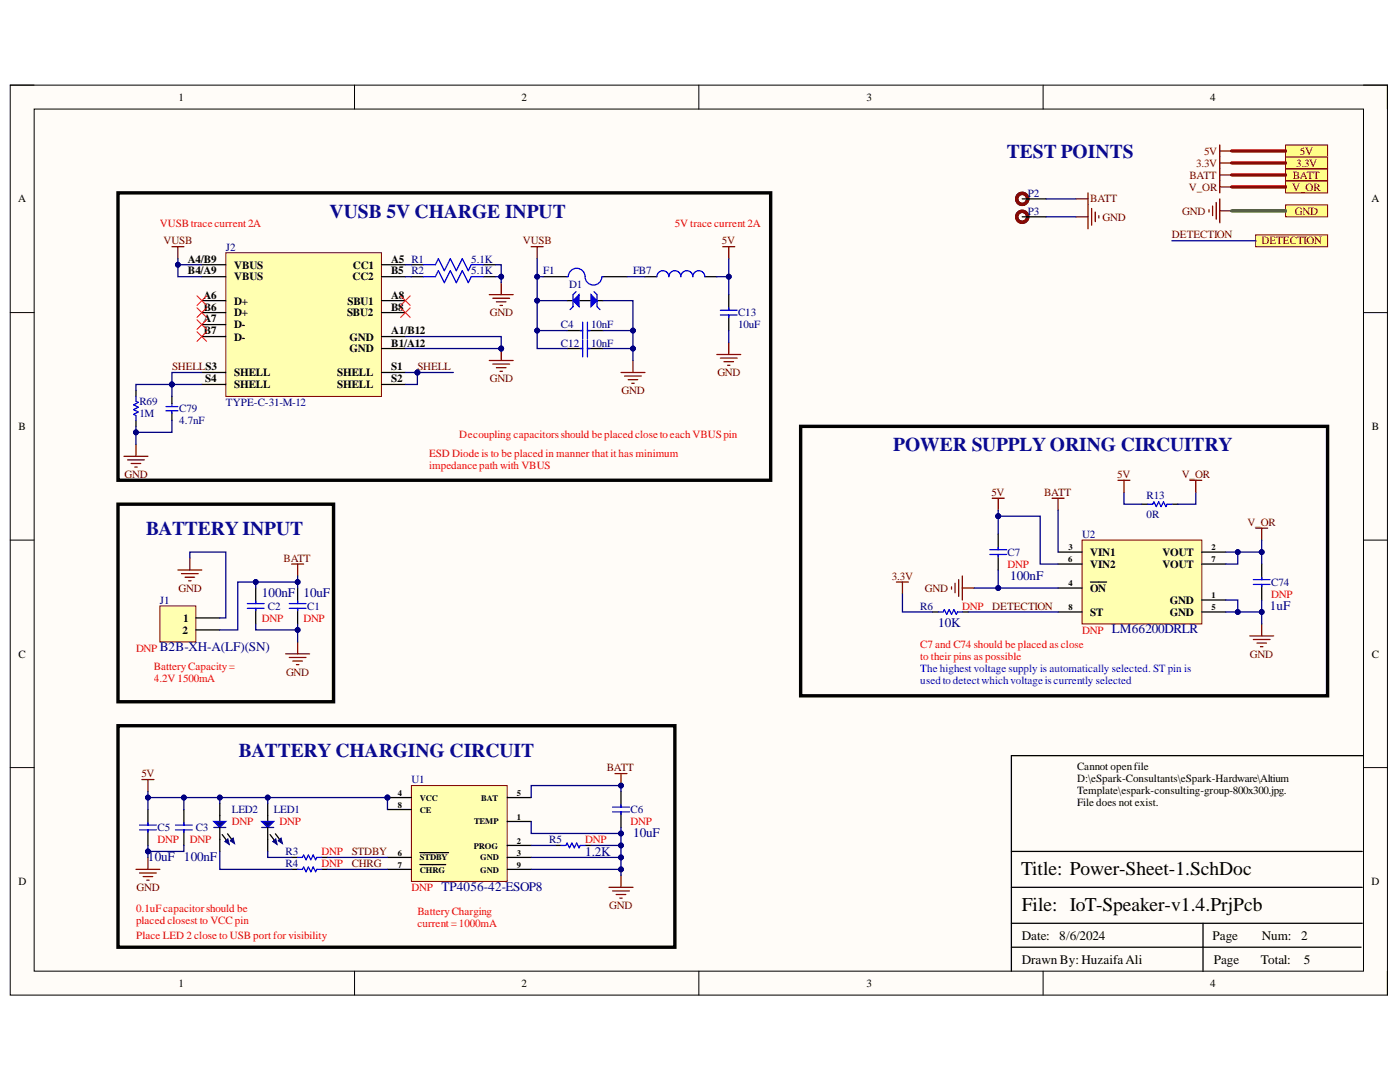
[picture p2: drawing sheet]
<svg xmlns="http://www.w3.org/2000/svg" width="279mm" height="216mm" viewBox="0 0 279 216" stroke-linecap="round" stroke-linejoin="round" font-family="sans-serif">
<defs><g id="words">
<g font-size="3.9" fill="#0b0b8e">
<text x="200.9" y="31.4">TEST POINTS</text>
<text x="65.8" y="43.4">VUSB 5V CHARGE INPUT</text>
<text x="178.3" y="90">POWER SUPPLY ORING CIRCUITRY</text>
<text x="29.2" y="106.8">BATTERY INPUT</text>
<text x="47.7" y="151">BATTERY CHARGING CIRCUIT</text>
</g>
<g font-size="3.9">
<text x="203.8" y="174.6">Title: Power-Sheet-1.SchDoc</text>
<text x="204" y="181.7">File: IoT-Speaker-v1.4.PrjPcb</text>
</g>
<g font-size="2.6" fill="#000080">
<text x="52.3" y="119.2">100nF</text>
<text x="60.5" y="119.2">10uF</text>
<text x="201.6" y="115.6">100nF</text>
<text x="187.2" y="125.2">10K</text>
<text x="253.4" y="121.8">1uF</text>
<text x="31.9" y="129.9">B2B-XH-A(LF)(SN)</text>
<text x="221.9" y="126.4">LM66200DRLR</text>
<text x="126.3" y="166.9">10uF</text>
<text x="29.5" y="171.8">10uF 100nF</text>
<text x="116.8" y="170.8">1.2K</text>
<text x="88.1" y="177.8">TP4056-42-ESOP8</text>
</g>
<g font-size="2.6">
<text x="204" y="187.5">Date:</text>
<text x="211.4" y="187.5">8/6/2024</text>
<text x="242" y="187.5">Page</text>
<text x="251.8" y="187.5">Num:</text>
<text x="259.7" y="187.5">2</text>
<text x="204" y="192.3">Drawn By: HuzaifaAli</text>
<text x="242.3" y="192.3">Page</text>
<text x="251.7" y="192.3">Total:</text>
<text x="260.2" y="192.3">5</text>
</g>
<g font-size="2.2">
<text x="35.6" y="20.1">1</text>
<text x="104.1" y="20.1">2</text>
<text x="172.9" y="20.1">3</text>
<text x="241.5" y="20.1">4</text>
<text x="3.6" y="40.4">A</text>
<text x="273.7" y="40.4">A</text>
<text x="37.5" y="52.4">A4/B9</text>
<text x="46.8" y="53.6">VBUS</text>
<text x="70.4" y="53.6">CC1</text>
<text x="78" y="52.4">A5 R1</text>
<text x="37.5" y="54.8">B4/A9</text>
<text x="40.6" y="59.6">A6</text>
<text x="46.8" y="56">VBUS</text>
<text x="70.4" y="56">CC2</text>
<text x="78" y="59.6">A8</text>
<text x="78" y="54.8">B5 R2</text>
<text x="40.6" y="64.3">A7</text>
<text x="40.7" y="62">B6</text>
<text x="46.8" y="60.8">D+</text>
<text x="46.8" y="65.5">D-</text>
<text x="46.8" y="63.1">D+</text>
<text x="69.3" y="63.1">SBU2</text>
<text x="69.3" y="60.8">SBU1</text>
<text x="78" y="62">B8</text>
<text x="40.7" y="66.7">B7</text>
<text x="46.8" y="68">D-</text>
<text x="69.8" y="68">GND</text>
<text x="69.8" y="70.3">GND</text>
<text x="78" y="66.7">A1/B12</text>
<text x="78" y="69.1">B1/A12</text>
<text x="40.9" y="76.2">S4</text>
<text x="46.8" y="75.1">SHELL</text>
<text x="46.8" y="77.5">SHELL</text>
<text x="67.3" y="75.1">SHELL</text>
<text x="67.3" y="77.5">SHELL</text>
<text x="78" y="73.9">S1</text>
<text x="78" y="76.2">S2</text>
<text x="3.7" y="85.8">B</text>
<text x="273.8" y="85.8">B</text>
<text x="217.6" y="110.9">VIN1</text>
<text x="217.6" y="113.4">VIN2</text>
<text x="232" y="110.9">VOUT</text>
<text x="232" y="113.4">VOUT</text>
<text x="217.6" y="118.1">ON</text>
<text x="36.5" y="124.1">1</text>
<text x="217.6" y="122.9">ST</text>
<text x="233.5" y="120.5">GND</text>
<text x="233.5" y="122.9">GND</text>
<text x="3.7" y="131.3">C</text>
<text x="36.4" y="126.5">2</text>
<text x="273.8" y="131.3">C</text>
<text x="215" y="153.7">Cannot openfile</text>
<text x="215" y="156">D:\eSpark-Consultants\eSpark-Hardware\Altium</text>
<text x="215" y="158.5">Template\espark-consulting-group-800x300.jpg.</text>
<text x="215" y="160.9">File does not exist.</text>
<text x="3.7" y="176.7">D</text>
<text x="273.7" y="176.7">D</text>
<text x="35.6" y="197">1</text>
<text x="104.1" y="197">2</text>
<text x="172.9" y="197">3</text>
<text x="241.5" y="197">4</text>
</g>
<g font-size="2.2" fill="#800000">
<text x="237.4" y="35.7">BATT</text>
<text x="238.7" y="33.3">3.3V</text>
<text x="240.3" y="30.9">5V</text>
<text x="258" y="35.7">BATT</text>
<text x="258.7" y="33.3">3.3V</text>
<text x="259.4" y="30.9">5V</text>
<text x="217.6" y="40.4">BATT</text>
<text x="237.3" y="38">V_OR</text>
<text x="257.9" y="38">V_OR</text>
<text x="220" y="44">GND</text>
<text x="233.9" y="47.6">DETECTION</text>
<text x="235.9" y="42.9">GND</text>
<text x="258.4" y="42.9">GND</text>
<text x="32.6" y="48.8">VUSB</text>
<text x="104.3" y="48.8">VUSB</text>
<text x="144.1" y="48.8">5V</text>
<text x="251.7" y="48.8">DETECTION</text>
<text x="97.8" y="63.1">GND</text>
<text x="34.3" y="73.9">SHELLS3</text>
<text x="83.3" y="73.9">SHELL</text>
<text x="97.8" y="76.2">GND</text>
<text x="143.2" y="75.1">GND</text>
<text x="124" y="78.7">GND</text>
<text x="24.9" y="95.4">GND</text>
<text x="223" y="95.4">5V</text>
<text x="235.8" y="95.4">V_OR</text>
<text x="197.9" y="99">5V</text>
<text x="208.4" y="99">BATT</text>
<text x="248.9" y="105">V_OR</text>
<text x="56.6" y="112.1">BATT</text>
<text x="35.6" y="118.1">GND</text>
<text x="178" y="115.7">3.3V</text>
<text x="184.6" y="118.1">GND</text>
<text x="198" y="121.6">DETECTION</text>
<text x="249.5" y="131.3">GND</text>
<text x="57.1" y="134.8">GND</text>
<text x="28.2" y="155.1">5V</text>
<text x="121.1" y="153.9">BATT</text>
<text x="70.2" y="170.7">STDBY</text>
<text x="70.2" y="173">CHRG</text>
<text x="27.2" y="177.8">GND</text>
<text x="121.6" y="181.4">GND</text>
</g>
<g font-size="2.2" fill="#000080">
<text x="205.1" y="39.2">P2</text>
<text x="205.1" y="42.9">P3</text>
<text x="45.1" y="50">J2</text>
<text x="94" y="52.4">5.1K</text>
<text x="94" y="54.8">5.1K</text>
<text x="108.4" y="54.8">F1</text>
<text x="113.6" y="57.6">D1</text>
<text x="126.3" y="54.8">FB7</text>
<text x="112" y="65.5">C4</text>
<text x="118" y="65.5">10nF</text>
<text x="147.3" y="63.1">C13</text>
<text x="147.3" y="65.5">10uF</text>
<text x="112" y="69.1">C12</text>
<text x="118" y="69.1">10nF</text>
<text x="27.8" y="80.8">R69</text>
<text x="27.8" y="83.2">1M</text>
<text x="35.8" y="82.2">C79</text>
<text x="45.1" y="81.1">TYPE-C-31-M-12</text>
<text x="35.8" y="84.6">4.7nF</text>
<text x="228.8" y="99.5">R13</text>
<text x="216" y="107.4">U2</text>
<text x="228.8" y="103.3">0R</text>
<text x="201.1" y="110.9">C7</text>
<text x="253.7" y="116.9">C74</text>
<text x="31.9" y="120.5">J1</text>
<text x="53.4" y="121.6">C2</text>
<text x="61.3" y="121.6">C1</text>
<text x="183.7" y="121.6">R6</text>
<text x="82.1" y="156.3">U1</text>
<text x="31.5" y="165.8">C5</text>
<text x="39.1" y="165.8">C3</text>
<text x="46.3" y="162.3">LED2</text>
<text x="54.6" y="162.3">LED1</text>
<text x="125.8" y="162.3">C6</text>
<text x="57" y="173">R4</text>
<text x="57" y="170.7">R3</text>
<text x="109.6" y="168.3">R5</text>
</g>
<g font-size="2.2" fill="#f00">
<text x="31.9" y="45.2">VUSBtrace current 2A</text>
<text x="134.7" y="45.2">5V trace current 2A</text>
<text x="91.7" y="87.5">Decoupling capacitorsshould beplacedcloseto eachVBUSpin</text>
<text x="85.7" y="91.1">ESD Diode is to be placed in manner that it has minimum</text>
<text x="85.7" y="93.5">impedance path with VBUS</text>
<text x="201.1" y="113.4">DNP</text>
<text x="253.7" y="119.3">DNP</text>
<text x="52.3" y="124.1">DNP</text>
<text x="60.5" y="124.1">DNP</text>
<text x="192" y="121.6">DNP</text>
<text x="27.1" y="130">DNP</text>
<text x="183.7" y="129.3">C7 and C74 should be placed as close</text>
<text x="183.7" y="131.7">to their pins as possible</text>
<text x="216" y="126.5">DNP</text>
<text x="30.7" y="133.6">BatteryCapacity=</text>
<text x="30.7" y="136">4.2V 1500mA</text>
<text x="46.3" y="164.7">DNP</text>
<text x="55.8" y="164.7">DNP</text>
<text x="125.8" y="164.7">DNP</text>
<text x="31.5" y="168.3">DNP</text>
<text x="37.9" y="168.3">DNP</text>
<text x="64.2" y="173">DNP</text>
<text x="64.2" y="170.7">DNP</text>
<text x="116.8" y="168.3">DNP</text>
<text x="82.1" y="177.8">DNP</text>
<text x="27.1" y="181.9">0.1uFcapacitorshould be</text>
<text x="27.1" y="184.3">placed closest to VCC pin</text>
<text x="83.3" y="182.6">BatteryCharging</text>
<text x="83.3" y="185">current =1000mA</text>
<text x="27.1" y="187.4">Place LED 2 close to USB port for visibility</text>
</g>
<g font-size="2.2" fill="#00f">
<text x="183.7" y="134.1">The highest voltage supply is automatically selected. ST pin is</text>
<text x="183.7" y="136.5">usedto detectwhichvoltageis currently selected</text>
</g>
<g font-size="1.7">
<text x="213.2" y="112.2">6</text>
<text x="213.3" y="109.8">3</text>
<text x="241.8" y="109.8">2</text>
<text x="241.8" y="112.2">7</text>
<text x="213.3" y="117">4</text>
<text x="241.8" y="119.4">1</text>
<text x="213.3" y="121.8">8</text>
<text x="241.8" y="121.8">5</text>
<text x="79.4" y="158.8">4</text>
<text x="79.4" y="161.2">8</text>
<text x="83.8" y="159.8">VCC</text>
<text x="96.1" y="159.8">BAT</text>
<text x="103.2" y="158.8">5</text>
<text x="83.8" y="162.1">CE</text>
<text x="94.6" y="164.5">TEMP</text>
<text x="103.2" y="163.6">1</text>
<text x="79.4" y="170.7">6</text>
<text x="79.4" y="173.1">7</text>
<text x="83.8" y="171.7">STDBY</text>
<text x="94.5" y="169.3">PROG</text>
<text x="95.8" y="171.7">GND</text>
<text x="103.2" y="168.4">2</text>
<text x="103.2" y="170.7">3</text>
<text x="103.2" y="173.1">9</text>
<text x="83.8" y="174.1">CHRG</text>
<text x="95.8" y="174.1">GND</text>
</g>
</g></defs>
<path d="M2 17h274.9v181.6h-274.9z" fill-rule="evenodd" fill="#fffcf8"/>
<path d="M2 17h274.9v181.6h-274.9z" fill="none" stroke="#000" stroke-width=".2"/>
<path d="M6.8 21.8h265.3v172h-265.3z" fill-rule="evenodd" fill="#fffcf8"/>
<g fill="none" stroke="#000" stroke-width=".2">
<path d="M2 17h4.8M70.8 17v4.8M139.5 17v4.8M208.2 17v4.8M272.1 17h4.8v4.8M6.8 21.8h265.3v172h-265.3zM2 62.4h4.8M272.1 62.4h4.8M2 107.8h4.8M272.1 107.8h4.8M2 153.2h4.8M272.1 153.2h4.8"/>
<path d="M70.8 193.8v4.8M139.5 193.8v4.8M208.2 193.8v4.8M276.9 193.8v4.8"/>
</g>
<path d="M272.1 150.8h-70.3v43M201.8 177.1h70.1M201.8 169.9h70.1M201.8 189h69.8M201.8 184.2h70.1M240.1 184.2v9.6" fill="none" stroke="#000" stroke-width=".25"/>
<path d="M45.1 50.4h31v28.7h-31z" fill-rule="evenodd" fill="#ffffb0"/>
<path d="M45.1 50.4h31v28.7h-31z" fill="none" stroke="#800000" stroke-width=".2"/>
<g fill="none" stroke="#000" stroke-width=".25">
<path d="M40.3 52.8h4.8M40.3 60h4.8M40.3 55.2h4.8M76.1 52.8h4.8M76.1 60h4.8M76.1 55.2h4.8M82.1 52.8h2.4M82.1 55.2h2.4M96.4 52.8h2.4M96.4 55.2h2.4M108.4 55.2h4.8M120.3 55.2h4.8"/>
<path d="M128.7 55.2h2.4M140.7 55.2h2.3M40.3 67.2h4.8M40.3 64.8h4.8M40.3 62.4h4.8M40.3 74.3h4.8M40.3 76.7h4.8M76.1 67.2h4.8M76.1 69.5h4.8M76.1 62.4h4.8M76.1 74.3h4.8M76.1 76.7h4.8"/>
</g>
<g fill="none" stroke="#800000" stroke-width=".25">
<path d="M34.3 49.2h2.4M35.5 49.2v2.4M97.6 58.8h4.8M98.4 59.5h3.3M100 56.4v2.4M144.2 49.2h2.4M145.4 49.2v2.4M99.1 60.2h1.9M99.8 60.9h.5M123.9 74.3h4.8M124.6 75h3.4M125.4 75.8h1.9"/>
<path d="M126.1 76.5h.5M126.3 71.9v2.4"/>
</g>
<path d="M39.3 59l1.9 1.9M41.2 59l-1.9 1.9M80 59l1.9 1.9M81.9 59l-1.9 1.9M39.3 61.4l1.9 1.9M39.3 63.8l1.9 1.9M39.3 66.2l1.9 1.9M41.2 61.4l-1.9 1.9M41.2 63.8l-1.9 1.9M41.2 66.2l-1.9 1.9M80 61.4l1.9 1.9M81.9 61.4l-1.9 1.9" fill="none" stroke="#f00" stroke-width=".2"/>
<path d="M23.5 38.5h130.3v57.3h-130.3z" fill="none" stroke="#000" stroke-width=".68"/>
<path d="M84.5 55.2h2.4l.6-1.2 1.2 2.4 1.2-2.4 1.2 2.4 1.2-2.4 1.2 2.4 .6-1.2h2.3M84.5 52.8h2.4l.6-1.2 1.2 2.4 1.2-2.4 1.2 2.4 1.2-2.4 1.2 2.4 .6-1.2h2.3M113.2 55.2h.2M113.4 55.2a1.67 1.67 0 0 1 1.7-1.7 1.67 1.67 0 0 1 1.7 1.7 1.67 1.67 0 0 0 1.6 1.7 1.67 1.67 0 0 0 1.7-1.6M120.1 55.2h.2M131.1 55.2a1.19 1.19 0 0 1 1.2-1.2 1.19 1.19 0 0 1 1.2 1.2 1.19 1.19 0 0 1 1.2-1.2 1.19 1.19 0 0 1 1.2 1.2 1.2 1.2 0 0 1 1.2-1.2 1.2 1.2 0 0 1 1.2 1.2 1.19 1.19 0 0 1 1.2-1.2 1.19 1.19 0 0 1 1.2 1.2" fill="none" stroke="#00f" stroke-width=".25"/>
<circle cx="77.3" cy="159.1" r=".48" fill="#000080"/>
<circle cx="77.3" cy="159.1" r=".48" fill="none" stroke="#000080" stroke-width=".2"/>
<path d="M82.1 156.7h19.1v19.2h-19.1z" fill-rule="evenodd" fill="#ffffb0"/>
<path d="M82.1 156.7h19.1v19.2h-19.1z" fill="none" stroke="#800000" stroke-width=".2"/>
<path d="M77.3 159.1h4.8M101.2 163.9h4.8M101.2 168.7h4.8M101.2 171.1h4.8" fill="none" stroke="#000" stroke-width=".25"/>
<circle cx="77.3" cy="159.1" r=".48" fill="#000080"/>
<circle cx="77.3" cy="159.1" r=".48" fill="none" stroke="#000080" stroke-width=".2"/>
<path d="M101.2 159.1h4.8M53.4 160.3v3.6M53.4 167.5v2.4M77.3 171.1h4.8M77.3 161.5h4.8M77.3 173.5h4.8M83.8 170.1h5.7M83.8 172.5h5.1M101.2 173.5h4.8" fill="none" stroke="#000" stroke-width=".25"/>
<path d="M52.2 163.9h2.4l-1.2 1.2z" fill="#0c0087"/>
<path d="M52.2 163.9h2.4l-1.2 1.2z" fill="none" stroke="#00f" stroke-width=".25"/>
<path d="M52.2 165.1h2.4" fill="none" stroke="#11037f" stroke-width=".25"/>
<path d="M53.4 165.1v2.4M55 166.4l.8 1.1" fill="none" stroke="#000" stroke-width=".25"/>
<path d="M55.5 167.8l.6-.6 .3 1.2-.9-.6 .3-.3z" fill-rule="evenodd" fill="#0c0087"/>
<path d="M55.5 167.8l.6-.6 .3 1.2-.9-.6 .3-.3z" fill="none" stroke="#0c0087" stroke-width=".2"/>
<path d="M53.9 166.5l.9 1.2" fill="none" stroke="#000" stroke-width=".25"/>
<path d="M54.5 167.9l.5-.5 .3 1.1-.8-.6 .3-.2z" fill-rule="evenodd" fill="#0c0087"/>
<path d="M54.5 167.9l.5-.5 .3 1.1-.8-.6 .3-.2z" fill="none" stroke="#0c0087" stroke-width=".2"/>
<path d="M43.9 160.3v3.6M43.9 167.5v2.4" fill="none" stroke="#000" stroke-width=".25"/>
<path d="M42.7 163.9h2.4l-1.2 1.2z" fill="#0c0087"/>
<path d="M42.7 163.9h2.4l-1.2 1.2z" fill="none" stroke="#00f" stroke-width=".25"/>
<path d="M42.7 165.1h2.4" fill="none" stroke="#11037f" stroke-width=".25"/>
<path d="M43.9 165.1v2.4M45.4 166.4l.9 1.1" fill="none" stroke="#000" stroke-width=".25"/>
<path d="M46 167.8l.5-.6 .3 1.2-.8-.6 .3-.3z" fill-rule="evenodd" fill="#0c0087"/>
<path d="M46 167.8l.5-.6 .3 1.2-.8-.6 .3-.3z" fill="none" stroke="#0c0087" stroke-width=".2"/>
<path d="M44.3 166.5l.9 1.2" fill="none" stroke="#000" stroke-width=".25"/>
<path d="M44.9 167.9l.6-.5 .3 1.1-.9-.6 .3-.2z" fill-rule="evenodd" fill="#0c0087"/>
<path d="M44.9 167.9l.6-.5 .3 1.1-.9-.6 .3-.2z" fill="none" stroke="#0c0087" stroke-width=".2"/>
<path d="M122.7 154.4h2.4M123.9 154.4v2.3M27.1 173.5h4.8M27.9 174.2h3.3M28.6 174.9h1.9M29.3 175.6h.5M29.5 171.1v2.4M121.5 177.1h4.8M122.3 177.8h3.3M123 178.5h1.9M123.7 179.2h.5M123.9 174.7v2.4" fill="none" stroke="#800000" stroke-width=".25"/>
<circle cx="123.9" cy="156.8" r=".48" fill="#000080"/>
<circle cx="123.9" cy="156.8" r=".48" fill="none" stroke="#000080" stroke-width=".2"/>
<path d="M59.4 117.3v3.1M59.4 121.4v3.1M110.8 168.7h1.2M116.8 168.7h1.2" fill="none" stroke="#000" stroke-width=".25"/>
<path d="M59.4 120v.4M57.7 120.4h3.4M57.7 121.4h3.4M59.4 121.4v.5M112 168.7h.9l.3-.5 .5 1 .4-1 .5 1 .5-1 .5 1 .2-.5h1" fill="none" stroke="#00f" stroke-width=".25"/>
<path d="M35.5 113.7h4.8M36.2 114.5h3.4M36.9 115.2h1.9M37.7 115.9h.4M37.9 111.4v2.3M58.2 112.5h2.4M59.4 112.5v2.4M57 130.5h4.8M57.7 131.2h3.4M58.4 131.9h2M59.2 132.6h.4M59.4 128.1v2.4" fill="none" stroke="#800000" stroke-width=".25"/>
<path d="M31.9 120.9h7.2v7.2h-7.2z" fill-rule="evenodd" fill="#ffffb0"/>
<path d="M31.9 120.9h7.2v7.2h-7.2z" fill="none" stroke="#800000" stroke-width=".2"/>
<path d="M145.4 58.8v3.1M145.4 62.9v3.1M51 117.3v3.1M39.1 123.3h4.8M39.1 125.7h4.8M51 121.4v3.1M36.7 161.5v3.1M36.7 165.6v3.1M58.2 171.1h1.2M58.2 173.5h1.2M64.2 173.5h1.2M64.2 171.1h1.2" fill="none" stroke="#000" stroke-width=".25"/>
<path d="M23.5 100.6h43.1v39.4h-43.1zM23.5 144.8h111.2v44.2h-111.2z" fill="none" stroke="#000" stroke-width=".68"/>
<g fill="none" stroke="#00f" stroke-width=".25">
<path d="M143.8 61.9h3.3M143.8 62.9h3.3M145.4 61.4v.5M145.4 62.9v.4M51 120v.4M49.4 120.4h3.3M49.4 121.4h3.3M51 121.4v.5M35 164.6h3.4M35 165.6h3.4M36.7 164.2v.4M36.7 165.6v.5"/>
<path d="M59.4 171.1h1l.2-.5 .5 1 .4-1 .5 1 .5-1 .5 1 .2-.5h1M59.4 173.5h1l.2-.5 .5 1 .4-1 .5 1 .5-1 .5 1 .2-.5h1"/>
</g>
<g fill="none" stroke="#800000" stroke-width=".25">
<path d="M106 49.2h2.4M107.2 49.2v2.4M143 70.7h4.8M143.8 71.5h3.3M144.5 72.2h1.9M145.2 72.9h.5M145.4 68.4v2.3M198 99.4h2.4M199.2 99.4v2.4M250.6 105.4h2.4M251.8 105.4v2.4M28.3 155.6h2.4"/>
<path d="M29.5 155.6v2.3"/>
</g>
<path d="M215.9 107.8h23.9v16.7h-23.9z" fill-rule="evenodd" fill="#ffffb0"/>
<path d="M215.9 107.8h23.9v16.7h-23.9z" fill="none" stroke="#800000" stroke-width=".2"/>
<g fill="none" stroke="#000" stroke-width=".25">
<path d="M211.2 110.2h4.7M211.2 117.3h4.7M211.2 112.5h4.7M217.6 116.1h3.3M239.8 119.7h4.8M239.8 110.2h4.8M239.8 112.5h4.8M251.8 112.5v3.2M251.8 116.6v3.1M186.1 122.1h1.2M192 122.1h1.2M211.2 122.1h4.7"/>
<path d="M239.8 122.1h4.8"/>
</g>
<path d="M178.9 116.1h2.4M180.1 116.1v2.4M189.9 117.1v.5M190.6 116.4v1.9M191.3 115.7v3.3M192 114.9v4.8M192 117.3h2.4M249.4 126.9h4.8M250.1 127.6h3.4M250.8 128.3h2M251.6 129h.4M251.8 124.5v2.4" fill="none" stroke="#800000" stroke-width=".25"/>
<path d="M250.1 115.7h3.4M250.1 116.6h3.4M251.8 115.2v.5M251.8 116.6v.5M187.3 122.1h.9l.3-.5 .4 1 .5-1 .5 1 .5-1 .5 1 .2-.5h.9" fill="none" stroke="#00f" stroke-width=".25"/>
<path d="M159.8 85.1h105.1v53.7h-105.1z" fill="none" stroke="#000" stroke-width=".68"/>
<path d="M256.6 28.9h8.3v2.4h-8.3z" fill-rule="evenodd" fill="#ffff80"/>
<path d="M256.6 28.9h8.3v2.4h-8.3z" fill="none" stroke="#800000" stroke-width=".2"/>
<path d="M243.4 28.9v2.4M243.4 30.1h2.4" fill="none" stroke="#800000" stroke-width=".25"/>
<path d="M256.6 31.3h8.3v2.4h-8.3z" fill-rule="evenodd" fill="#ffff80"/>
<path d="M256.6 31.3h8.3v2.4h-8.3z" fill="none" stroke="#800000" stroke-width=".2"/>
<path d="M243.4 31.3v2.4M243.4 32.5h2.4" fill="none" stroke="#800000" stroke-width=".25"/>
<path d="M256.6 33.7h8.3v2.4h-8.3z" fill-rule="evenodd" fill="#ffff80"/>
<path d="M256.6 33.7h8.3v2.4h-8.3z" fill="none" stroke="#800000" stroke-width=".2"/>
<path d="M243.4 33.7v2.4M243.4 34.9h2.4" fill="none" stroke="#800000" stroke-width=".25"/>
<path d="M256.6 36.1h8.3v2.4h-8.3z" fill-rule="evenodd" fill="#ffff80"/>
<path d="M256.6 36.1h8.3v2.4h-8.3z" fill="none" stroke="#800000" stroke-width=".2"/>
<path d="M243.4 36.1v2.4M243.4 39.7v4.8M243.4 37.3h2.4M241.3 41.8v.5M242 41.1v1.9M242.7 40.4v3.3M243.4 42.1h2.4" fill="none" stroke="#800000" stroke-width=".25"/>
<path d="M256.6 40.9h8.3v2.4h-8.3z" fill-rule="evenodd" fill="#ffff80"/>
<path d="M256.6 40.9h8.3v2.4h-8.3z" fill="none" stroke="#800000" stroke-width=".2"/>
<path d="M214.8 39.7h2.3M217.1 38.5v2.4" fill="none" stroke="#800000" stroke-width=".25"/>
<circle cx="204" cy="39.7" r="1.1" fill="none" stroke="#5b0f00" stroke-width=".68"/>
<path d="M204 39.7h4.8" fill="none" stroke="#000" stroke-width=".25"/>
<path d="M250.6 46.8h14.3v2.4h-14.3z" fill-rule="evenodd" fill="#ffff80"/>
<path d="M250.6 46.8h14.3v2.4h-14.3z" fill="none" stroke="#800000" stroke-width=".2"/>
<path d="M214.8 43.3h2.3M217.1 40.9v4.8M217.9 41.6v3.3M218.6 42.3v1.9M219.3 43v.5" fill="none" stroke="#800000" stroke-width=".25"/>
<circle cx="204" cy="43.3" r="1.1" fill="none" stroke="#5b0f00" stroke-width=".68"/>
<g fill="none" stroke="#000" stroke-width=".25">
<path d="M113.2 60h1.2M115.6 60h2.4M119.2 60h1.1M204 43.3h4.8M113.2 66h3.1M113.2 69.5h3.1M117.2 66h3.1M117.2 69.5h3.1M199.2 106.6v3.1M199.2 110.6v3.1M123.9 157.9v3.1M29.5 161.5v3.1"/>
<path d="M29.5 165.6v3.1M123.9 162v3.1"/>
</g>
<g fill="none" stroke="#00f" stroke-width=".25">
<path d="M115 58.2l-.6 .6v2.4l-.6 .6M118.6 58.2l.6 .6v2.4l.5 .6M115.8 66h.5M115.8 69.5h.5M116.3 64.3v3.3M116.3 67.9v3.3M117.2 64.3v3.3M117.2 67.9v3.3M117.2 66h.5M117.2 69.5h.5M197.5 109.7h3.4M197.5 110.6h3.4"/>
<path d="M199.2 109.2v.5M199.2 110.6v.5M27.9 164.6h3.3M27.9 165.6h3.3M29.5 164.2v.4M29.5 165.6v.5M122.3 161h3.3M122.3 162h3.3M123.9 160.6v.4M123.9 162v.5"/>
</g>
<path d="M114.4 60l1.2-1.2v2.4z" fill="#00f"/>
<path d="M114.4 60l1.2-1.2v2.4z" fill="none" stroke="#00f" stroke-width=".25"/>
<path d="M118 58.8l1.2 1.2-1.2 1.2z" fill="#00f"/>
<path d="M118 58.8l1.2 1.2-1.2 1.2zM27.1 79.1v1l.5 .2-.9 .5 .9 .5-.9 .4 .9 .5-.9 .5 .4 .2v1M33.1 82h2.4M33.1 81.1h2.4M34.3 80.5v.5M34.3 82v.4" fill="none" stroke="#00f" stroke-width=".25"/>
<path d="M97.6 71.9h4.8M98.4 72.7h3.3M99.1 73.4h1.9M99.8 74.1h.5M100 69.5v2.4M24.7 91h4.8M25.5 91.8h3.3M26.2 92.5h1.9M26.9 93.2h.5M27.1 88.7v2.3M210 99.4h2.4M211.2 99.4v2.4" fill="none" stroke="#800000" stroke-width=".25"/>
<path d="M27.1 77.9v1.2M34.3 79.1v1.4M27.1 83.9v1.2M34.3 82.3v1.6" fill="none" stroke="#000" stroke-width=".25"/>
<circle cx="100" cy="69.5" r=".48" fill="#000080"/>
<circle cx="100" cy="69.5" r=".48" fill="none" stroke="#000080" stroke-width=".2"/>
<circle cx="83.3" cy="74.3" r=".48" fill="#000080"/>
<circle cx="83.3" cy="74.3" r=".48" fill="none" stroke="#000080" stroke-width=".2"/>
<path d="M35.5 52.8h4.8" fill="none" stroke="#000080" stroke-width=".25"/>
<circle cx="35.5" cy="52.8" r=".48" fill="#000080"/>
<circle cx="35.5" cy="52.8" r=".48" fill="none" stroke="#000080" stroke-width=".2"/>
<path d="M80.9 52.8h1.2M80.9 55.2h1.2M98.8 52.8h1.2v2.4" fill="none" stroke="#000080" stroke-width=".25"/>
<circle cx="100" cy="55.2" r=".48" fill="#000080"/>
<circle cx="100" cy="55.2" r=".48" fill="none" stroke="#000080" stroke-width=".2"/>
<path d="M98.8 55.2h1.2v1.2" fill="none" stroke="#000080" stroke-width=".25"/>
<circle cx="100" cy="55.2" r=".48" fill="#000080"/>
<circle cx="100" cy="55.2" r=".48" fill="none" stroke="#000080" stroke-width=".2"/>
<path d="M40.3 74.3h-6v2.4" fill="none" stroke="#000080" stroke-width=".25"/>
<circle cx="34.3" cy="76.7" r=".48" fill="#000080"/>
<circle cx="34.3" cy="76.7" r=".48" fill="none" stroke="#000080" stroke-width=".2"/>
<path d="M40.3 76.7h-6v2.4" fill="none" stroke="#000080" stroke-width=".25"/>
<circle cx="34.3" cy="76.7" r=".48" fill="#000080"/>
<circle cx="34.3" cy="76.7" r=".48" fill="none" stroke="#000080" stroke-width=".2"/>
<path d="M107.2 51.6v3.6h1.2" fill="none" stroke="#000080" stroke-width=".25"/>
<circle cx="107.2" cy="55.2" r=".48" fill="#000080"/>
<circle cx="107.2" cy="55.2" r=".48" fill="none" stroke="#000080" stroke-width=".2"/>
<path d="M125.1 55.2h3.6M145.4 51.6v3.6h-2.4" fill="none" stroke="#000080" stroke-width=".25"/>
<circle cx="145.4" cy="55.2" r=".48" fill="#000080"/>
<circle cx="145.4" cy="55.2" r=".48" fill="none" stroke="#000080" stroke-width=".2"/>
<path d="M120.3 69.5h6v2.4M106 168.7h4.8" fill="none" stroke="#000080" stroke-width=".25"/>
<circle cx="126.3" cy="69.5" r=".48" fill="#000080"/>
<circle cx="126.3" cy="69.5" r=".48" fill="none" stroke="#000080" stroke-width=".2"/>
<path d="M120.3 66h6v3.5" fill="none" stroke="#000080" stroke-width=".25"/>
<circle cx="126.3" cy="66" r=".48" fill="#000080"/>
<circle cx="126.3" cy="66" r=".48" fill="none" stroke="#000080" stroke-width=".2"/>
<circle cx="126.3" cy="69.5" r=".48" fill="#000080"/>
<circle cx="126.3" cy="69.5" r=".48" fill="none" stroke="#000080" stroke-width=".2"/>
<path d="M145.4 55.2v3.6" fill="none" stroke="#000080" stroke-width=".25"/>
<circle cx="145.4" cy="55.2" r=".48" fill="#000080"/>
<circle cx="145.4" cy="55.2" r=".48" fill="none" stroke="#000080" stroke-width=".2"/>
<path d="M145.4 66v2.4M53.4 159.1v1.2M43.9 169.9v3.6h14.3M53.4 169.9v1.2h4.8M65.4 171.1h11.9M65.4 173.5h11.9" fill="none" stroke="#000080" stroke-width=".25"/>
<circle cx="53.4" cy="159.1" r=".48" fill="#000080"/>
<circle cx="53.4" cy="159.1" r=".48" fill="none" stroke="#000080" stroke-width=".2"/>
<path d="M43.9 159.1v1.2" fill="none" stroke="#000080" stroke-width=".25"/>
<circle cx="43.9" cy="159.1" r=".48" fill="#000080"/>
<circle cx="43.9" cy="159.1" r=".48" fill="none" stroke="#000080" stroke-width=".2"/>
<path d="M36.7 159.1v2.4" fill="none" stroke="#000080" stroke-width=".25"/>
<circle cx="36.7" cy="159.1" r=".48" fill="#000080"/>
<circle cx="36.7" cy="159.1" r=".48" fill="none" stroke="#000080" stroke-width=".2"/>
<path d="M29.5 157.9v1.2" fill="none" stroke="#000080" stroke-width=".25"/>
<circle cx="29.5" cy="159.1" r=".48" fill="#000080"/>
<circle cx="29.5" cy="159.1" r=".48" fill="none" stroke="#000080" stroke-width=".2"/>
<path d="M36.7 168.7v1.2h-7.2" fill="none" stroke="#000080" stroke-width=".25"/>
<circle cx="29.5" cy="169.9" r=".48" fill="#000080"/>
<circle cx="29.5" cy="169.9" r=".48" fill="none" stroke="#000080" stroke-width=".2"/>
<path d="M106 171.1h17.9" fill="none" stroke="#000080" stroke-width=".25"/>
<circle cx="123.9" cy="171.1" r=".48" fill="#000080"/>
<circle cx="123.9" cy="171.1" r=".48" fill="none" stroke="#000080" stroke-width=".2"/>
<path d="M106 173.5h17.9" fill="none" stroke="#000080" stroke-width=".25"/>
<circle cx="123.9" cy="173.5" r=".48" fill="#000080"/>
<circle cx="123.9" cy="173.5" r=".48" fill="none" stroke="#000080" stroke-width=".2"/>
<path d="M123.9 157.9v-1.2h-17.9v2.4" fill="none" stroke="#000080" stroke-width=".25"/>
<circle cx="123.9" cy="156.8" r=".48" fill="#000080"/>
<circle cx="123.9" cy="156.8" r=".48" fill="none" stroke="#000080" stroke-width=".2"/>
<path d="M106 163.9v2.4h17.9v-1.2" fill="none" stroke="#000080" stroke-width=".25"/>
<circle cx="123.9" cy="166.3" r=".48" fill="#000080"/>
<circle cx="123.9" cy="166.3" r=".48" fill="none" stroke="#000080" stroke-width=".2"/>
<path d="M123.9 166.3v2.4" fill="none" stroke="#000080" stroke-width=".25"/>
<circle cx="123.9" cy="166.3" r=".48" fill="#000080"/>
<circle cx="123.9" cy="166.3" r=".48" fill="none" stroke="#000080" stroke-width=".2"/>
<circle cx="123.9" cy="168.7" r=".48" fill="#000080"/>
<circle cx="123.9" cy="168.7" r=".48" fill="none" stroke="#000080" stroke-width=".2"/>
<path d="M37.9 111.4v-1.2h7.2v13.1h-1.2M59.4 114.9v1.2" fill="none" stroke="#000080" stroke-width=".25"/>
<circle cx="59.4" cy="116.1" r=".48" fill="#000080"/>
<circle cx="59.4" cy="116.1" r=".48" fill="none" stroke="#000080" stroke-width=".2"/>
<path d="M51 116.1v1.2" fill="none" stroke="#000080" stroke-width=".25"/>
<circle cx="51" cy="116.1" r=".48" fill="#000080"/>
<circle cx="51" cy="116.1" r=".48" fill="none" stroke="#000080" stroke-width=".2"/>
<path d="M59.4 124.5v1.2" fill="none" stroke="#000080" stroke-width=".25"/>
<circle cx="59.4" cy="125.7" r=".48" fill="#000080"/>
<circle cx="59.4" cy="125.7" r=".48" fill="none" stroke="#000080" stroke-width=".2"/>
<path d="M51 124.5v1.2h8.4v2.4" fill="none" stroke="#000080" stroke-width=".25"/>
<circle cx="59.4" cy="125.7" r=".48" fill="#000080"/>
<circle cx="59.4" cy="125.7" r=".48" fill="none" stroke="#000080" stroke-width=".2"/>
<path d="M199.2 101.8v1.2" fill="none" stroke="#000080" stroke-width=".25"/>
<circle cx="199.2" cy="103" r=".48" fill="#000080"/>
<circle cx="199.2" cy="103" r=".48" fill="none" stroke="#000080" stroke-width=".2"/>
<path d="M199.2 103h8.4v9.5h3.6" fill="none" stroke="#000080" stroke-width=".25"/>
<circle cx="199.2" cy="103" r=".48" fill="#000080"/>
<circle cx="199.2" cy="103" r=".48" fill="none" stroke="#000080" stroke-width=".2"/>
<path d="M199.2 103v3.6" fill="none" stroke="#000080" stroke-width=".25"/>
<circle cx="199.2" cy="103" r=".48" fill="#000080"/>
<circle cx="199.2" cy="103" r=".48" fill="none" stroke="#000080" stroke-width=".2"/>
<path d="M251.8 107.8v2.4" fill="none" stroke="#000080" stroke-width=".25"/>
<circle cx="251.8" cy="110.2" r=".48" fill="#000080"/>
<circle cx="251.8" cy="110.2" r=".48" fill="none" stroke="#000080" stroke-width=".2"/>
<path d="M247 110.2v2.3h-2.4" fill="none" stroke="#000080" stroke-width=".25"/>
<circle cx="247" cy="110.2" r=".48" fill="#000080"/>
<circle cx="247" cy="110.2" r=".48" fill="none" stroke="#000080" stroke-width=".2"/>
<path d="M199.2 113.7v3.6" fill="none" stroke="#000080" stroke-width=".25"/>
<circle cx="199.2" cy="117.3" r=".48" fill="#000080"/>
<circle cx="199.2" cy="117.3" r=".48" fill="none" stroke="#000080" stroke-width=".2"/>
<path d="M244.6 119.7h2.4v2.4" fill="none" stroke="#000080" stroke-width=".25"/>
<circle cx="247" cy="122.1" r=".48" fill="#000080"/>
<circle cx="247" cy="122.1" r=".48" fill="none" stroke="#000080" stroke-width=".2"/>
<path d="M251.8 119.7v2.4" fill="none" stroke="#000080" stroke-width=".25"/>
<circle cx="251.8" cy="122.1" r=".48" fill="#000080"/>
<circle cx="251.8" cy="122.1" r=".48" fill="none" stroke="#000080" stroke-width=".2"/>
<path d="M35.5 51.6v3.6h4.8M180.1 118.5v3.6h6M193.2 122.1h18" fill="none" stroke="#000080" stroke-width=".25"/>
<circle cx="35.5" cy="52.8" r=".48" fill="#000080"/>
<circle cx="35.5" cy="52.8" r=".48" fill="none" stroke="#000080" stroke-width=".2"/>
<path d="M245.8 30.1h10.8M245.8 32.5h10.8M245.8 34.9h10.8M245.8 37.3h10.8" fill="none" stroke="#980000" stroke-width=".68"/>
<path d="M245.8 42.1h10.8" fill="none" stroke="#38761d" stroke-width=".68"/>
<path d="M208.8 39.7h6M208.8 43.3h6M233.9 48h16.7M113.2 66h-6v3.5h6" fill="none" stroke="#000080" stroke-width=".25"/>
<circle cx="107.2" cy="66" r=".48" fill="#000080"/>
<circle cx="107.2" cy="66" r=".48" fill="none" stroke="#000080" stroke-width=".2"/>
<path d="M107.2 55.2v10.8" fill="none" stroke="#000080" stroke-width=".25"/>
<circle cx="107.2" cy="66" r=".48" fill="#000080"/>
<circle cx="107.2" cy="66" r=".48" fill="none" stroke="#000080" stroke-width=".2"/>
<circle cx="107.2" cy="60" r=".48" fill="#000080"/>
<circle cx="107.2" cy="60" r=".48" fill="none" stroke="#000080" stroke-width=".2"/>
<circle cx="107.2" cy="55.2" r=".48" fill="#000080"/>
<circle cx="107.2" cy="55.2" r=".48" fill="none" stroke="#000080" stroke-width=".2"/>
<path d="M107.2 60h6" fill="none" stroke="#000080" stroke-width=".25"/>
<circle cx="107.2" cy="60" r=".48" fill="#000080"/>
<circle cx="107.2" cy="60" r=".48" fill="none" stroke="#000080" stroke-width=".2"/>
<path d="M120.3 60h6v6" fill="none" stroke="#000080" stroke-width=".25"/>
<circle cx="126.3" cy="66" r=".48" fill="#000080"/>
<circle cx="126.3" cy="66" r=".48" fill="none" stroke="#000080" stroke-width=".2"/>
<path d="M211.2 101.8v8.4M118 168.7h5.9v6" fill="none" stroke="#000080" stroke-width=".25"/>
<circle cx="123.9" cy="168.7" r=".48" fill="#000080"/>
<circle cx="123.9" cy="168.7" r=".48" fill="none" stroke="#000080" stroke-width=".2"/>
<circle cx="123.9" cy="171.1" r=".48" fill="#000080"/>
<circle cx="123.9" cy="171.1" r=".48" fill="none" stroke="#000080" stroke-width=".2"/>
<circle cx="123.9" cy="173.5" r=".48" fill="#000080"/>
<circle cx="123.9" cy="173.5" r=".48" fill="none" stroke="#000080" stroke-width=".2"/>
<path d="M29.5 168.7v2.4" fill="none" stroke="#000080" stroke-width=".25"/>
<circle cx="29.5" cy="169.9" r=".48" fill="#000080"/>
<circle cx="29.5" cy="169.9" r=".48" fill="none" stroke="#000080" stroke-width=".2"/>
<path d="M29.5 161.5v-2.4h47.8v2.4" fill="none" stroke="#000080" stroke-width=".25"/>
<circle cx="29.5" cy="159.1" r=".48" fill="#000080"/>
<circle cx="29.5" cy="159.1" r=".48" fill="none" stroke="#000080" stroke-width=".2"/>
<circle cx="36.7" cy="159.1" r=".48" fill="#000080"/>
<circle cx="36.7" cy="159.1" r=".48" fill="none" stroke="#000080" stroke-width=".2"/>
<circle cx="43.9" cy="159.1" r=".48" fill="#000080"/>
<circle cx="43.9" cy="159.1" r=".48" fill="none" stroke="#000080" stroke-width=".2"/>
<circle cx="53.4" cy="159.1" r=".48" fill="#000080"/>
<circle cx="53.4" cy="159.1" r=".48" fill="none" stroke="#000080" stroke-width=".2"/>
<circle cx="77.3" cy="159.1" r=".48" fill="#000080"/>
<circle cx="77.3" cy="159.1" r=".48" fill="none" stroke="#000080" stroke-width=".2"/>
<path d="M59.4 117.3v-1.2h-12v9.6h-3.5" fill="none" stroke="#000080" stroke-width=".25"/>
<circle cx="51" cy="116.1" r=".48" fill="#000080"/>
<circle cx="51" cy="116.1" r=".48" fill="none" stroke="#000080" stroke-width=".2"/>
<circle cx="59.4" cy="116.1" r=".48" fill="#000080"/>
<circle cx="59.4" cy="116.1" r=".48" fill="none" stroke="#000080" stroke-width=".2"/>
<path d="M27.1 85.1v3.6" fill="none" stroke="#000080" stroke-width=".25"/>
<circle cx="27.1" cy="86.3" r=".48" fill="#000080"/>
<circle cx="27.1" cy="86.3" r=".48" fill="none" stroke="#000080" stroke-width=".2"/>
<path d="M34.3 83.9v2.4h-7.2" fill="none" stroke="#000080" stroke-width=".25"/>
<circle cx="27.1" cy="86.3" r=".48" fill="#000080"/>
<circle cx="27.1" cy="86.3" r=".48" fill="none" stroke="#000080" stroke-width=".2"/>
<path d="M34.3 76.7h-7.2v1.2" fill="none" stroke="#000080" stroke-width=".25"/>
<circle cx="34.3" cy="76.7" r=".48" fill="#000080"/>
<circle cx="34.3" cy="76.7" r=".48" fill="none" stroke="#000080" stroke-width=".2"/>
<path d="M80.9 69.5h19.1" fill="none" stroke="#000080" stroke-width=".25"/>
<circle cx="100" cy="69.5" r=".48" fill="#000080"/>
<circle cx="100" cy="69.5" r=".48" fill="none" stroke="#000080" stroke-width=".2"/>
<path d="M80.9 67.2h19.1v2.3" fill="none" stroke="#000080" stroke-width=".25"/>
<circle cx="100" cy="69.5" r=".48" fill="#000080"/>
<circle cx="100" cy="69.5" r=".48" fill="none" stroke="#000080" stroke-width=".2"/>
<path d="M80.9 74.3h2.4" fill="none" stroke="#000080" stroke-width=".25"/>
<circle cx="83.3" cy="74.3" r=".48" fill="#000080"/>
<circle cx="83.3" cy="74.3" r=".48" fill="none" stroke="#000080" stroke-width=".2"/>
<path d="M90.5 74.3h-7.2v2.4h-2.4" fill="none" stroke="#000080" stroke-width=".25"/>
<circle cx="83.3" cy="74.3" r=".48" fill="#000080"/>
<circle cx="83.3" cy="74.3" r=".48" fill="none" stroke="#000080" stroke-width=".2"/>
<path d="M227.9 100.6h1.2M233.9 100.6h1.2" fill="none" stroke="#000" stroke-width=".25"/>
<path d="M229.1 100.6h.9l.3-.5 .5 1 .4-1 .5 1 .5-1 .5 1 .2-.5h1" fill="none" stroke="#00f" stroke-width=".25"/>
<path d="M224.3 98.2v2.4h3.6M238.6 98.2v2.4h-3.5M194.4 117.3h16.8" fill="none" stroke="#000080" stroke-width=".25"/>
<path d="M223.1 95.8h2.4M224.3 95.8v2.4M237.5 95.8h2.3M238.6 95.8v2.4" fill="none" stroke="#800000" stroke-width=".25"/>
<circle cx="199.2" cy="117.3" r=".48" fill="#000080"/>
<circle cx="199.2" cy="117.3" r=".48" fill="none" stroke="#000080" stroke-width=".2"/>
<path d="M244.6 122.1h7.2v2.4" fill="none" stroke="#000080" stroke-width=".25"/>
<circle cx="247" cy="122.1" r=".48" fill="#000080"/>
<circle cx="247" cy="122.1" r=".48" fill="none" stroke="#000080" stroke-width=".2"/>
<circle cx="251.8" cy="122.1" r=".48" fill="#000080"/>
<circle cx="251.8" cy="122.1" r=".48" fill="none" stroke="#000080" stroke-width=".2"/>
<path d="M244.6 110.2h7.2v2.3" fill="none" stroke="#000080" stroke-width=".25"/>
<circle cx="251.8" cy="110.2" r=".48" fill="#000080"/>
<circle cx="251.8" cy="110.2" r=".48" fill="none" stroke="#000080" stroke-width=".2"/>
<circle cx="247" cy="110.2" r=".48" fill="#000080"/>
<circle cx="247" cy="110.2" r=".48" fill="none" stroke="#000080" stroke-width=".2"/>
<use href="#words"/>
</svg>
